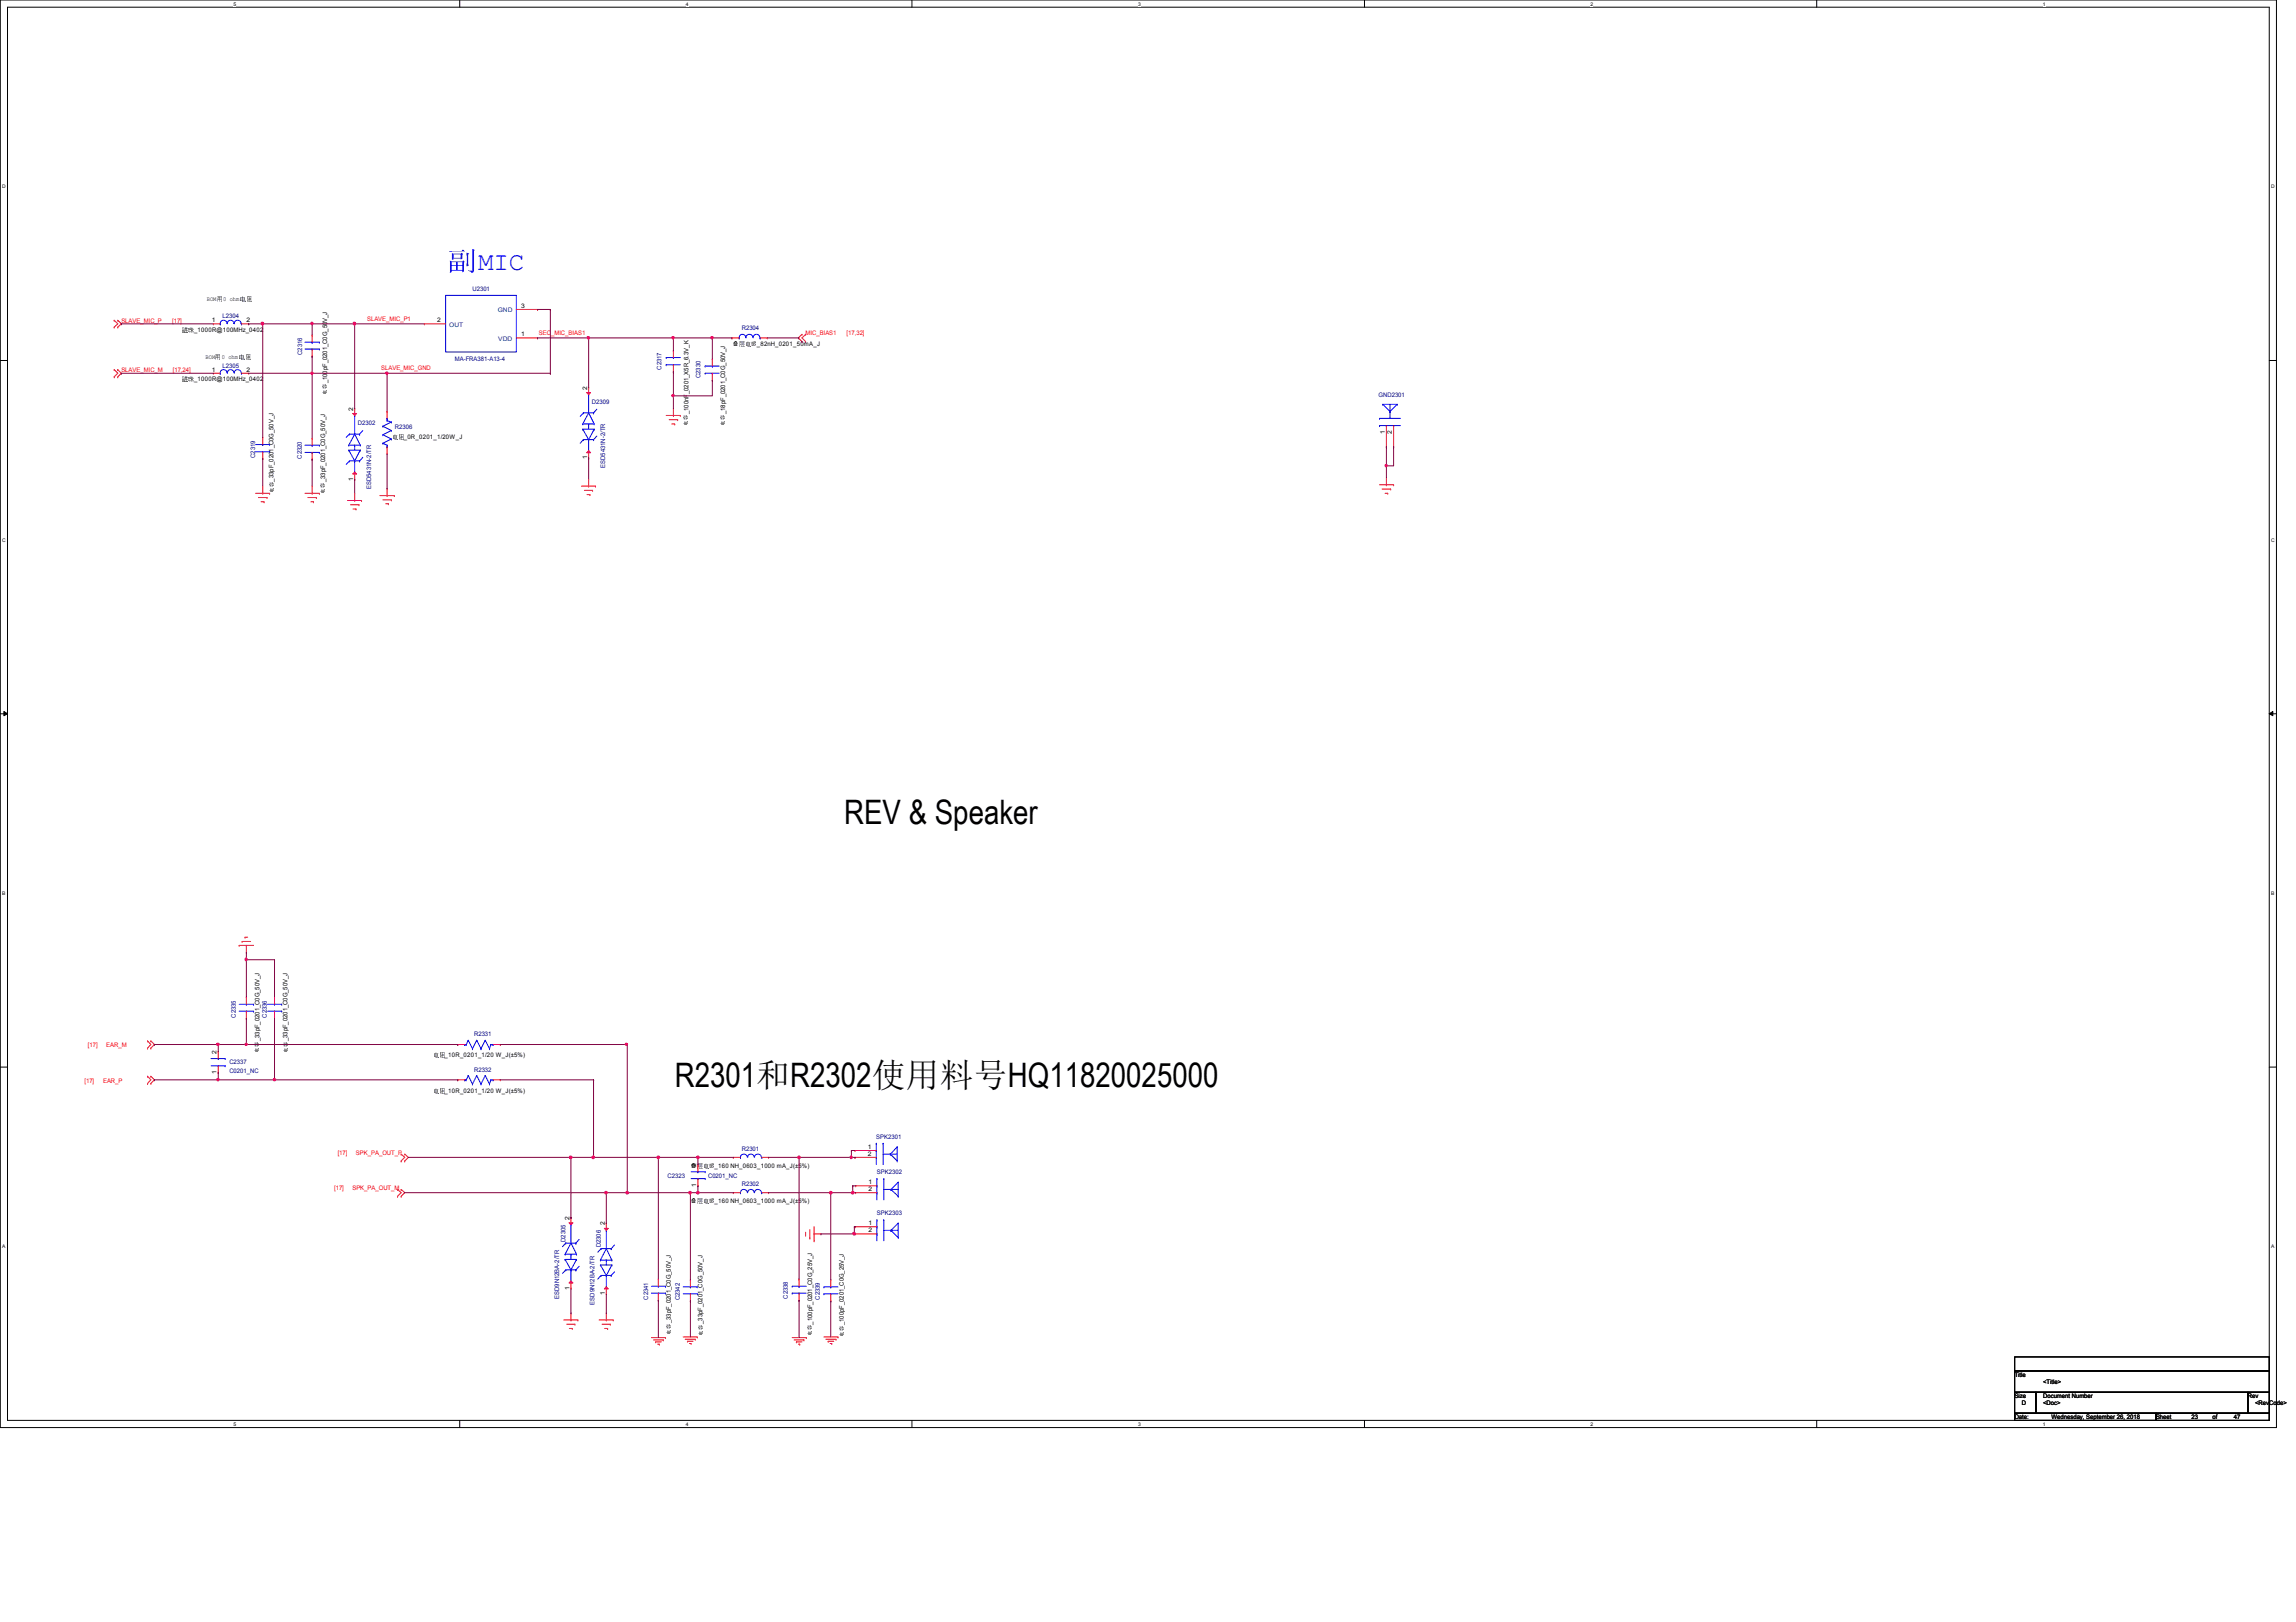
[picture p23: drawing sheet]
<svg xmlns="http://www.w3.org/2000/svg" width="297mm" height="210mm" viewBox="0 0 297 210" stroke-linecap="round" stroke-linejoin="round" font-family="sans-serif">
<defs><g id="words">
<g font-size="4.4">
<text x="109.2" y="106.7">REV &amp; Speaker</text>
<text x="87.3" y="140.7">R2301和R2302使使使使HQ11820025000</text>
</g>
<text font-size="3.4" fill="#00f" x="57.9" y="35">副MIC</text>
<g font-size=".8" fill="#f00">
<text x="15.7" y="41.7">SLAVE_MIC_P</text>
<text x="22.3" y="41.7">[17]</text>
<text x="47.5" y="41.5">SLAVE_MIC_P1</text>
<text x="49.3" y="47.9">SLAVE_MIC_GND</text>
<text x="69.7" y="43.3">SEC_MIC_BIAS1</text>
<text x="104.2" y="43.4">MIC_BIAS1</text>
<text x="109.5" y="43.4">[17,32]</text>
<text x="15.7" y="48.1">SLAVE_MIC_M</text>
<text x="22.3" y="48.1">[17,24]</text>
<text x="11.4" y="135.6">[17]</text>
<text x="13.8" y="135.6">EAR_M</text>
<text x="10.9" y="140.1">[17]</text>
<text x="13.3" y="140.1">EAR_P</text>
<text x="43.7" y="149.5">[17]</text>
<text x="46.1" y="149.5">SPK_PA_OUT_P</text>
<text x="43.2" y="154.1">[17]</text>
<text x="45.6" y="154.1">SPK_PA_OUT_M</text>
</g>
<g font-size=".8">
<text x="26.8" y="39">BOM用0 ohm电电</text>
<text x="27.4" y="41.7">1</text>
<text x="31.9" y="41.7">2</text>
<text x="56.6" y="41.7">2</text>
<text x="67.4" y="39.8">3</text>
<text x="23.6" y="42.9">磁磁_1000R@100MHz_0402</text>
<text x="26.6" y="46.4">BOM用0 ohm电电</text>
<text x="67.4" y="43.5">1</text>
<text x="94.9" y="44.7">叠叠电贴_82nH_0201_50mA_J</text>
<text x="23.6" y="49.3">磁磁_1000R@100MHz_0402</text>
<text x="27.4" y="48.1">1</text>
<text x="31.9" y="48.1">2</text>
<text x="42.3" y="49.6" transform="rotate(-90 42.3 49.6)">_100pF_0201_C0G_50V_J</text>
<text x="42.3" y="51.1">电</text>
<text x="42.3" y="50.4">电</text>
<text x="45.7" y="53.1" transform="rotate(-90 45.7 53.1)">2</text>
<text x="75.9" y="50.4" transform="rotate(-90 75.9 50.4)">2</text>
<text x="89.1" y="53.6" transform="rotate(-90 89.1 53.6)">_100nF_0201_X5R_6.3V_K</text>
<text x="93.8" y="53.6" transform="rotate(-90 93.8 53.6)">_18pF_0201_C0G_50V_J</text>
<text x="50.7" y="56.8">电电_0R_0201_1/20W_J</text>
<text x="75.9" y="59.4" transform="rotate(-90 75.9 59.4)">1</text>
<text x="89.1" y="55.1">电</text>
<text x="89.1" y="54.4">电</text>
<text x="93.8" y="55.1">电</text>
<text x="93.8" y="54.4">电</text>
<text x="179.2" y="56.2" transform="rotate(-90 179.2 56.2)">1</text>
<text x="180.1" y="56.2" transform="rotate(-90 180.1 56.2)">2</text>
<text x="35.4" y="62.3" transform="rotate(-90 35.4 62.3)">_33pF_0201_C0G_50V_J</text>
<text x="35.4" y="63.8">电</text>
<text x="35.4" y="63.1">电</text>
<text x="42.1" y="62.4" transform="rotate(-90 42.1 62.4)">_33pF_0201_C0G_50V_J</text>
<text x="42.1" y="63.9">电</text>
<text x="42.1" y="63.2">电</text>
<text x="45.7" y="62.2" transform="rotate(-90 45.7 62.2)">1</text>
<text x="28" y="136.4" transform="rotate(-90 28 136.4)">2</text>
<text x="33.6" y="134.7" transform="rotate(-90 33.6 134.7)">_33pF_0201_C0G_50V_J</text>
<text x="33.6" y="136.3">电</text>
<text x="33.6" y="135.5">电</text>
<text x="37.2" y="134.7" transform="rotate(-90 37.2 134.7)">_33pF_0201_C0G_50V_J</text>
<text x="37.2" y="136.3">电</text>
<text x="37.2" y="135.5">电</text>
<text x="56" y="136.8">电电_10R_0201_1/20 W_J(±5%)</text>
<text x="28" y="139" transform="rotate(-90 28 139)">1</text>
<text x="56" y="141.4">电电_10R_0201_1/20 W_J(±5%)</text>
<text x="112.3" y="148.7">1</text>
<text x="112.3" y="149.6">2</text>
<text x="89.4" y="151.1">叠叠电贴_160 NH_0603_1000 mA_J(±5%)</text>
<text x="89.4" y="155.7">叠叠电贴_160 NH_0603_1000 mA_J(±5%)</text>
<text x="90.1" y="153.6" transform="rotate(-90 90.1 153.6)">1</text>
<text x="90.1" y="151" transform="rotate(-90 90.1 151)">2</text>
<text x="112.3" y="153.2">1</text>
<text x="112.3" y="154.1">2</text>
<text x="73.7" y="157.9" transform="rotate(-90 73.7 157.9)">2</text>
<text x="78.2" y="158.6" transform="rotate(-90 78.2 158.6)">2</text>
<text x="112.3" y="158.5">1</text>
<text x="112.3" y="159.5">2</text>
<text x="73.7" y="166.9" transform="rotate(-90 73.7 166.9)">1</text>
<text x="78.2" y="167.6" transform="rotate(-90 78.2 167.6)">1</text>
<text x="86.8" y="171.2" transform="rotate(-90 86.8 171.2)">_33pF_0201_C0G_50V_J</text>
<text x="86.8" y="172.8">电</text>
<text x="86.8" y="172">电</text>
<text x="90.9" y="171.3" transform="rotate(-90 90.9 171.3)">_33pF_0201_C0G_50V_J</text>
<text x="90.9" y="172.8">电</text>
<text x="90.9" y="172.1">电</text>
<text x="105.1" y="171.4" transform="rotate(-90 105.1 171.4)">_100pF_0201_C0G_25V_J</text>
<text x="105.1" y="172.9">电</text>
<text x="105.1" y="172.2">电</text>
<text x="109.2" y="171.5" transform="rotate(-90 109.2 171.5)">_100pF_0201_C0G_25V_J</text>
<text x="109.2" y="173">电</text>
<text x="109.2" y="172.3">电</text>
<text x="260.6" y="178.2">Title</text>
<text x="264.3" y="179.1">&lt;Title&gt;</text>
<text x="260.6" y="180.9">Size</text>
<text x="260.6" y="183.6">Date:</text>
<text x="261.6" y="181.8">D</text>
<text x="264.3" y="180.9">Document Number</text>
<text x="264.3" y="181.8">&lt;Doc&gt;</text>
<text x="265.4" y="183.6">Wednesday, September 26, 2018</text>
<text x="278.9" y="183.6">Sheet</text>
<text x="283.5" y="183.6">23</text>
<text x="286.3" y="183.6">of</text>
<text x="289" y="183.6">47</text>
<text x="290.8" y="180.9">Rev</text>
<text x="291.8" y="181.8">&lt;RevCode&gt;</text>
</g>
<g font-size=".8" fill="#000080">
<text x="28.8" y="41.2">L2304</text>
<text x="61.1" y="37.7">U2301</text>
<text x="28.8" y="47.6">L2305</text>
<text x="39.1" y="45.9" transform="rotate(-90 39.1 45.9)">C2316</text>
<text x="58.8" y="46.8">MA-FRA381-A13-4</text>
<text x="85.6" y="47.8" transform="rotate(-90 85.6 47.8)">C2317</text>
<text x="96" y="42.8">R2304</text>
<text x="76.6" y="52.2">D2309</text>
<text x="90.6" y="48.9" transform="rotate(-90 90.6 48.9)">C2330</text>
<text x="178.3" y="51.4">GND2301</text>
<text x="33" y="59.3" transform="rotate(-90 33 59.3)">C2319</text>
<text x="39" y="59.4" transform="rotate(-90 39 59.4)">C2320</text>
<text x="46.3" y="55">D2302</text>
<text x="51.1" y="55.5">R2306</text>
<text x="48" y="63.3" transform="rotate(-90 48 63.3)">ESD5431N-2/TR</text>
<text x="78.3" y="60.5" transform="rotate(-90 78.3 60.5)">ESD5431N-2/TR</text>
<text x="30.5" y="131.7" transform="rotate(-90 30.5 131.7)">C2335</text>
<text x="34.5" y="131.7" transform="rotate(-90 34.5 131.7)">C2336</text>
<text x="29.7" y="137.8">C2337</text>
<text x="61.3" y="134.1">R2331</text>
<text x="29.7" y="138.9">C0201_NC</text>
<text x="61.3" y="138.7">R2332</text>
<text x="96" y="148.9">R2301</text>
<text x="113.4" y="147.4">SPK2301</text>
<text x="86.4" y="152.4">C2323</text>
<text x="91.6" y="152.4">C0201_NC</text>
<text x="96" y="153.5">R2302</text>
<text x="113.5" y="151.9">SPK2302</text>
<text x="73.1" y="160.7" transform="rotate(-90 73.1 160.7)">D2305</text>
<text x="77.7" y="161.4" transform="rotate(-90 77.7 161.4)">D2306</text>
<text x="113.5" y="157.2">SPK2303</text>
<text x="72.3" y="168.1" transform="rotate(-90 72.3 168.1)">ESD9N12BA-2/TR</text>
<text x="76.9" y="168.8" transform="rotate(-90 76.9 168.8)">ESD9N12BA-2/TR</text>
<text x="83.9" y="168.2" transform="rotate(-90 83.9 168.2)">C2341</text>
<text x="88" y="168.3" transform="rotate(-90 88 168.3)">C2342</text>
<text x="101.9" y="168.1" transform="rotate(-90 101.9 168.1)">C2338</text>
<text x="106.1" y="168.2" transform="rotate(-90 106.1 168.2)">C2339</text>
</g>
<g font-size=".8" fill="#004080">
<text x="64.4" y="40.4">GND</text>
<text x="58.1" y="42.3">OUT</text>
<text x="64.5" y="44.1">VDD</text>
</g>
<g font-size=".6">
<text x="30.2" y=".7">5</text>
<text x="88.7" y=".7">4</text>
<text x="147.2" y=".7">3</text>
<text x="205.8" y=".7">2</text>
<text x="264.3" y=".7">1</text>
<text x=".3" y="24.4">D</text>
<text x="293.8" y="24.4">D</text>
<text x=".3" y="70.1">C</text>
<text x="293.8" y="70.1">C</text>
<text x=".3" y="115.8">B</text>
<text x="293.8" y="115.8">B</text>
<text x=".3" y="161.5">A</text>
<text x="293.8" y="161.5">A</text>
<text x="30.2" y="184.5">5</text>
<text x="88.7" y="184.5">4</text>
<text x="147.2" y="184.5">3</text>
<text x="205.8" y="184.5">2</text>
<text x="264.3" y="184.5">1</text>
</g>
</g></defs>
<path d="M0 0h294.5v184.7h-294.5zM1 .9h292.6v182.9h-292.6z" fill="none" stroke="#000" stroke-width=".13"/>
<g fill="#fff">
<path d="M30.2 .1h.4v.7h-.4z"/>
<path d="M30.2 183.9h.4v.8h-.4z"/>
</g>
<path d="M59.5 0v.9M59.5 183.8v.9" fill="none" stroke="#000" stroke-width=".13"/>
<g fill="#fff">
<path d="M88.7 .1h.4v.7h-.4z"/>
<path d="M88.7 183.9h.4v.8h-.4z"/>
</g>
<path d="M118 0v.9M118 183.8v.9" fill="none" stroke="#000" stroke-width=".13"/>
<g fill="#fff">
<path d="M147.2 .1h.4v.7h-.4z"/>
<path d="M147.2 183.9h.4v.8h-.4z"/>
</g>
<path d="M176.5 0v.9M176.5 183.8v.9" fill="none" stroke="#000" stroke-width=".13"/>
<g fill="#fff">
<path d="M205.8 .1h.3v.7h-.3z"/>
<path d="M205.8 183.9h.3v.8h-.3z"/>
</g>
<path d="M235 0v.9M235 183.8v.9" fill="none" stroke="#000" stroke-width=".13"/>
<g fill="#fff">
<path d="M264.3 .1h.3v.7h-.3z"/>
<path d="M264.3 183.9h.3v.8h-.3z"/>
<path d="M.3 23.8h.5v.7h-.5z"/>
<path d="M293.8 23.8h.5v.7h-.5z"/>
<path d="M.3 69.5h.5v.7h-.5z"/>
<path d="M293.8 69.5h.5v.7h-.5z"/>
</g>
<path d="M0 46.7h1M293.6 46.7h.9" fill="none" stroke="#000" stroke-width=".13"/>
<g fill="#fff">
<path d="M.3 115.2h.4v.8h-.4z"/>
<path d="M293.8 115.2h.5v.8h-.5z"/>
</g>
<path d="M0 92.4h1M.5 92.1l.5 .3-.5 .2zM293.6 92.4l.4-.3v.5zM293.6 92.4h.9" fill="none" stroke="#000" stroke-width=".13"/>
<path d="M.5 92.1l.5 .3-.5 .2zM293.6 92.4l.4-.3v.5z" fill="#000"/>
<g fill="#fff">
<path d="M.3 161h.4v.7h-.4z"/>
<path d="M293.8 161h.4v.7h-.4z"/>
</g>
<path d="M0 138.1h1M293.6 138.1h.9M260.6 175.6h33v1.8h-33zM260.6 177.4h33v2.8h-33zM260.6 180.2h2.8v2.7h-2.8zM260.6 182.9h18.3v.9h-18.3zM263.4 180.2h27.4v2.7h-27.4zM278.9 182.9h14.7v.9h-14.7zM290.8 180.2h2.8v2.7h-2.8z" fill="none" stroke="#000" stroke-width=".13"/>
<g fill="none" stroke="#f00" stroke-width=".13">
<path d="M14.8 41.4h.1M14.8 42.3h.1M14.8 47.8h.1M14.8 48.8h.1M14.8 41.4l.4 .5-.4 .4M14.8 47.8l.4 .5-.4 .5M15.2 42.3h.1M15.2 41.4h.1M15.2 48.8h.1M15.2 47.8h.1M15.2 41.4l.5 .5-.5 .4M15.2 47.8l.5 .5-.5 .5"/>
<path d="M86.2 53.8h1.8M86.6 54.3h1.1M86.9 54.9h.4M87.1 53.8h.1M87.1 52.9v.9M87.3 54.9h.1M87.7 54.3h.1M88 53.8h.1M103.8 43.3h.1M103.8 44.2h.1M103.8 43.3l-.5 .4 .5 .5M104.2 44.2h.1"/>
<path d="M104.2 43.3h.1M104.2 43.3l-.4 .4 .4 .5M33.1 63.8h1.8M33.4 64.4h1.1M33.8 64.9h.4M34 63.8h.1M34 62.9v.9M34.2 64.9h.1M34.5 64.4h.1M34.9 63.8h.1M39.5 63.8h1.8M39.8 64.4h1.1"/>
<path d="M40.2 64.9h.4M40.4 63.8h.1M40.4 62.9v.9M40.6 64.9h.1M40.9 64.4h.1M41.3 63.8h.1M45 64.8h1.8M45.3 65.3h1.1M45.7 65.9h.4M45.9 64.8h.1M45.9 63.8v1M46.1 65.9h.1"/>
<path d="M46.4 65.3h.1M46.8 64.8h.1M49.1 64.1h1.9M49.5 64.7h1.1M49.9 65.2h.3M50.1 64.1h.1M50.1 63.2v.9M50.2 65.2h.1M50.6 64.7h.1M51 64.1h.1M75.2 62.9h1.8M75.6 63.5h1.1"/>
<path d="M75.9 64h.4M76.2 62.9h.1M76.2 62v.9M76.3 64h.1M76.7 63.5h.1M77 62.9h.1M178.5 62.7h1.8M178.8 63.3h1.1M179.2 63.8h.3M179.4 62.7h.1M179.4 61.8v.9M179.5 63.8h.1"/>
<path d="M179.9 63.3h.1M180.3 62.7h.1M19.1 139.3h.1M19.1 134.7h.1M19.1 135.6h.1M19.1 139.3l.4 .4-.4 .5M19.1 134.7l.4 .5-.4 .4M19.5 139.3h.1M19.5 135.6h.1M19.5 134.7h.1M19.5 139.3l.5 .4-.5 .5M19.5 134.7l.5 .5-.5 .4"/>
<path d="M30.9 122.3h.1M30.9 122.3h1.9M31.3 121.8h.1M31.3 121.8h1.1M31.7 121.3h.1M31.7 121.3h.3M31.9 122.3h.1M31.9 122.3v1M35.5 131.8h.1M35.5 129h.1M35.5 129v1M35.5 130.9v.9"/>
<path d="M19.1 140.2h.1M19.5 140.2h.1M51.4 153.9h.1M51.4 154.8h.1M51.4 153.9l.5 .4-.5 .5M51.9 149.4h.1M51.9 150.2h.1M51.9 154.8h.1M51.9 153.9h.1M51.9 149.4l.5 .4-.5 .4M51.9 153.9l.5 .4-.5 .5M52.4 150.2h.1"/>
<path d="M52.4 149.4h.1M52.4 149.4l.4 .4-.4 .4M104.2 159.9h.1M104.2 159.5v.4M104.8 159.1v1.1M105.3 159.7h.1M105.3 159.7h.9M105.3 158.7v1.9M110.7 153.5h.1M110.7 154.3h.1M110.7 153.5h2.7M110.7 154.3h2.7"/>
<path d="M72.9 170.8h1.9M73.3 171.4h1.1M73.7 171.9h.3M73.9 170.8h.1M73.9 169.9v.9M74 171.9h.1M74.4 171.4h.1M74.8 170.8h.1M77.5 170.8h1.8M77.9 171.4h1M78.2 171.9h.4M78.4 170.8h.1"/>
<path d="M78.4 169.9v.9M78.6 171.9h.1M78.9 171.4h.1M79.3 170.8h.1M84.3 173.1h1.8M84.5 173.4h1.3M84.8 173.7h.1M84.8 173.7h.8M85.1 173.9h.2M85.3 173.9h.1M85.8 173.4h.1M86.1 173.1h.1"/>
<path d="M88.4 173h1.8M88.6 173.3h1.4M88.9 173.6h.1M88.9 173.6h.8M89.2 173.9h.2M89.4 173.9h.1M90 173.3h.1M90.2 173h.1M102.5 173.1h1.8M102.7 173.4h1.3M103 173.7h.1M103 173.7h.8"/>
<path d="M103.3 173.9h.2M103.5 173.9h.1M104 173.4h.1M104.3 173.1h.1M104.8 160.2h.1M105.3 160.6h.1M106.6 173h1.8M106.8 173.3h1.4M107.1 173.6h.1M107.1 173.6h.8M107.4 173.9h.2M107.6 173.9h.1"/>
<path d="M108.2 173.3h.1M108.4 173h.1"/>
</g>
<g fill="none" stroke="#00f" stroke-width=".13">
<path d="M45.1 57.6h.1M45.1 58.3h.1M45.1 57.6h1.5M45.1 58.3l.8 1.3M45.1 58.3h1.5M45.2 56.2h.1M45.2 59.6h.1M45.2 56.2l-.4 .4M45.2 56.2h1.3M45.2 59.6l-.4 .5M45.2 59.6h1.3M45.9 53.8h.1"/>
<path d="M45.9 56.2h.1M45.9 57.6h.1M45.9 59.6h.1M45.9 53.8v2.4M45.9 57.6v.7M45.9 59.6v1.5M45.9 56.2l-.8 1.4M45.9 56.2l.7 1.4M46.5 56.2h.1M46.5 59.6h.1M46.6 57.6h.1M46.6 58.3h.1"/>
<path d="M46.6 58.3l-.7 1.3M46.9 55.7l-.4 .5M46.9 59.2l-.4 .4M45.9 61.1h.1M34.6 130.9h1.8M34.6 130h1.8M35.5 130.9h.1M35.5 130h.1M36.4 130.9h.1M36.4 130h.1M113.4 154.3h.1M113.4 153.5h.1"/>
<path d="M113.4 152.5h.1M113.4 152.5v2.8M114.3 152.5h.1M114.3 153.9h1.9M114.3 152.5v2.8M115.3 153.9h.1M115.3 153.9l.9 .9M116.2 154.8h.1M116.2 153h.1M116.2 153v1.8M116.2 153l-.9 .9"/>
</g>
<path d="M45.6 61.3l.3-.2 .2 .2z" fill="#f00"/>
<path d="M45.6 61.3l.3-.2 .2 .2zM45.9 62h.1M45.9 61.1v.9" fill="none" stroke="#f00" stroke-width=".13"/>
<path d="M45.6 53.5h.5l-.2 .3z" fill="#f00"/>
<g fill="none" stroke="#f00" stroke-width=".13">
<path d="M27.6 41.9h.1M27.6 48.3h.1M27.6 41.9h.9M27.6 48.3h.9M31.2 41.9h1M31.2 48.3h1M32.2 41.9h.1M32.2 48.3h.1M34 59.4h.1M34 56.6h.1M34 56.6v.9M34 58.5v.9"/>
<path d="M40.4 59.4h.1M40.4 56.7h.1M40.4 56.7v.9M40.4 58.5v.9M45.6 53.5h.5l-.2 .3zM45.9 52.9h.1M45.9 52.9v.9M50.1 58.7h.1M50.1 53.3h.1M50.1 53.3v.8M50.1 57.8v.9M92.2 46.5h.1"/>
<path d="M92.2 49.2h.1M92.2 46.5v.9M92.2 48.3v.9M94.7 43.7h.1M94.7 43.7h.9M98.3 43.7h1M99.3 43.7h.1M179.4 57.8h.1M179.4 55.1v2.7M180.3 57.8h.1M180.3 55.1v2.7M28.2 138.8h.1"/>
<path d="M28.2 136.1h.1M28.2 136.1v.9M28.2 137.9v.9M110.6 148.9h.1M110.6 149.8h.1M110.6 148.9h2.8M110.6 149.8h2.8M110.7 158.7h.1M110.7 159.7h.1M110.7 158.7h2.7M110.7 159.7h2.7M85.2 168.3h.1"/>
<path d="M85.2 165.5h.1M85.2 165.5v1M85.2 167.3v1M89.3 168.4h.1M89.3 165.6h.1M89.3 165.6v.9M89.3 167.4v1M107.5 165.6h.1M107.5 168.4h.1M107.5 165.6v.9M107.5 167.4v1"/>
</g>
<g fill="none" stroke="#00f" stroke-width=".13">
<path d="M28.5 41.9h.1M28.5 48.3h.1M29.3 41.9a.42 .42 0 0 0-.4-.5 .42 .42 0 0 0-.4 .5M29.4 48.3a.45 .45 0 0 0-.5-.5 .45 .45 0 0 0-.4 .5M30.2 41.9a.4 .4 0 0 0-.4-.5 .4 .4 0 0 0-.4 .5M30.3 48.3a.42 .42 0 0 0-.5-.5 .42 .42 0 0 0-.4 .5M31.2 41.9a.42 .42 0 0 0-.5-.5 .42 .42 0 0 0-.4 .5M31.2 48.3a.45 .45 0 0 0-.5-.5 .45 .45 0 0 0-.4 .5M31.2 41.9h.1M31.2 48.3h.1M33.1 58.5h1.8M33.1 57.5h1.8"/>
<path d="M34 58.5h.1M34 57.5h.1M34.9 58.5h.1M34.9 57.5h.1M39.5 58.5h1.8M39.5 57.6h1.8M40.4 58.5h.1M40.4 57.6h.1M41.3 58.5h.1M41.3 57.6h.1M49.5 55.2h.1M49.5 56.3h.1"/>
<path d="M49.5 57.4h.1M49.5 55.2l1.1 .5M49.5 56.3l1.1 .5M49.5 57.4l.6 .2M50.1 54.1h.1M50.1 57.8h.1M50.1 54.4h.1M50.1 57.6h.1M50.1 54.1v.3M50.1 57.6v.2M50.1 54.4l.5 .2M50.6 54.6h.1"/>
<path d="M50.6 55.7h.1M50.6 56.8h.1M50.6 54.6l-1.1 .6M50.6 55.7l-1.1 .6M50.6 56.8l-1.1 .6M91.2 47.4h.1M91.2 48.3h.1M91.2 47.4h1.8M91.2 48.3h1.8M92.2 47.4h.1M92.2 48.3h.1M95.6 43.7h.1"/>
<path d="M96.5 43.7a.42 .42 0 0 0-.5-.4 .42 .42 0 0 0-.4 .4M97.4 43.7a.45 .45 0 0 0-.5-.5 .45 .45 0 0 0-.4 .5M98.3 43.7a.42 .42 0 0 0-.5-.4 .42 .42 0 0 0-.4 .4M98.3 43.7h.1M178.5 54.1h.1M178.5 55.1h.1M178.5 54.1h2.7M178.5 55.1h2.7M178.9 52.3h.1M178.9 52.3h1.9M178.9 52.3l.9 1M179.4 55.1h.1"/>
<path d="M179.8 53.3h.1M179.8 52.3v1.8M180.3 55.1h.1M180.8 52.3h.1M180.8 52.3l-1 1M27.3 137.9h1.8M27.3 137h1.8M28.2 137.9h.1M28.2 137h.1M29.1 137.9h.1M29.1 137h.1M73.9 158.5h.1"/>
<path d="M73.9 158.5v2.4M113.4 149.8h.1M113.4 148.9h.1M113.4 148h.1M113.4 148v2.7M113.4 159.7h.1M113.4 158.7h.1M113.4 157.9h.1M113.4 157.9v2.7M114.3 148h.1M114.3 149.4h1.8M114.3 148v2.7"/>
<path d="M114.3 157.9h.1M114.3 159.2h1.9M114.3 157.9v2.7M115.2 149.4h.1M115.2 149.4l.9 .8M115.3 159.2h.1M115.3 159.2l.9 .9M116.1 150.2h.1M116.1 148.4h.1M116.1 148.4v1.8M116.1 148.4l-.9 1M116.2 158.3h.1"/>
<path d="M116.2 158.3v1.8M116.2 158.3l-.9 .9M73.1 162.3h.1M73.1 163h.1M73.1 162.3h1.5M73.1 163l.8 1.3M73.1 163h1.5M73.2 160.9h.1M73.2 164.3h.1M73.2 160.9l-.4 .4M73.2 160.9h1.3M73.2 164.3l-.4 .5"/>
<path d="M73.2 164.3h1.3M73.9 165.8h.1M73.9 160.9h.1M73.9 162.3h.1M73.9 164.3h.1M73.9 162.3v.7M73.9 164.3v1.5M73.9 160.9l-.8 1.4M73.9 160.9l.7 1.4M74.5 160.9h.1M74.5 164.3h.1M74.6 162.3h.1"/>
<path d="M74.6 163h.1M74.6 163l-.7 1.3M74.9 160.4l-.4 .5M74.9 163.9l-.4 .4M84.3 167.3h1.8M84.3 166.5h1.8M85.2 167.3h.1M85.2 166.5h.1M86.1 167.3h.1M86.1 166.5h.1M88.4 166.5h1.8M88.4 167.4h1.8"/>
<path d="M89.3 167.4h.1M89.3 166.5h.1M90.2 167.4h.1M90.2 166.5h.1M106.6 166.5h.1M106.6 167.4h.1M106.6 166.5h1.8M106.6 167.4h1.8M107.5 166.5h.1M107.5 167.4h.1M116.2 160.1h.1"/>
</g>
<path d="M73.6 166l.3-.2 .2 .2z" fill="#f00"/>
<path d="M73.6 166l.3-.2 .2 .2zM73.9 166.7h.1M73.9 165.8v.9" fill="none" stroke="#f00" stroke-width=".13"/>
<path d="M73.6 158.2h.5l-.2 .3z" fill="#f00"/>
<path d="M59.2 135.2h.1M59.2 135.2h1M63.8 135.2h.9M64.7 135.2h.1M73.6 158.2h.5l-.2 .3zM73.9 157.6h.1M73.9 157.6v.9M94.9 149.8h.1M94.9 149.8h.9M98.5 149.8h.9M99.4 149.8h.1" fill="none" stroke="#f00" stroke-width=".13"/>
<g fill="none" stroke="#00f" stroke-width=".13">
<path d="M60.2 135.2h.1M60.3 135.2h.1M60.6 134.6h.1M60.6 134.6l.5 1.1M60.6 134.6l-.3 .6M61.1 135.7h.1M61.7 134.6h.1M61.7 134.6l.5 1.1M61.7 134.6l-.6 1.1M62.2 135.7h.1M62.8 134.6h.1M62.8 134.6l.5 1.1"/>
<path d="M62.8 134.6l-.6 1.1M63.3 135.7h.1M63.5 135.2h.1M63.5 135.2h.3M63.5 135.2l-.2 .5M63.8 135.2h.1M78.4 159.2h.1M78.4 159.2v2.4M95.8 149.8h.1M95.8 149.8a.45 .45 0 0 1 .4-.4 .45 .45 0 0 1 .5 .4M96.7 149.8a.42 .42 0 0 1 .5-.4 .42 .42 0 0 1 .4 .4M97.6 149.8a.45 .45 0 0 1 .5-.4 .45 .45 0 0 1 .4 .4"/>
<path d="M98.5 149.8h.1M77.7 163.1h.1M77.7 163.7h.1M77.7 163.1h1.5M77.7 163.7l.7 1.4M77.7 163.7h1.5M77.8 161.6h.1M77.8 165.1h.1M77.8 161.6l-.5 .5M77.8 161.6h1.3M77.8 165.1l-.5 .4M77.8 165.1h1.3"/>
<path d="M78.4 166.5h.1M78.4 161.6h.1M78.4 163.1h.1M78.4 165.1h.1M78.4 163.1v.6M78.4 165.1v1.4M78.4 161.6l-.7 1.5M78.4 161.6l.8 1.5M79.1 161.6h.1M79.1 165.1h.1M79.2 163.1h.1M79.2 163.7h.1"/>
<path d="M79.2 163.7l-.8 1.4M79.5 161.1l-.4 .5M79.5 164.6l-.4 .5"/>
</g>
<path d="M78.2 166.8l.2-.3 .3 .3z" fill="#f00"/>
<path d="M78.2 166.8l.2-.3 .3 .3zM78.4 167.4h.1M78.4 166.5v.9" fill="none" stroke="#f00" stroke-width=".13"/>
<path d="M78.2 159h.5l-.3 .2z" fill="#f00"/>
<g fill="none" stroke="#f00" stroke-width=".13">
<path d="M40.4 46.1h.1M40.4 43.3h.1M40.4 43.3v1M40.4 45.2v.9M54.9 41.9h.1M54.9 41.9h2.8M66.8 43.7h2.8M66.8 40h2.8M69.6 43.7h.1M69.6 40h.1M87.1 45.4h.1M87.1 48.1h.1"/>
<path d="M87.1 45.4v.9M87.1 47.2v.9M59.2 139.7h.1M59.2 139.7h1M63.8 139.7h.9M64.7 139.7h.1M78.2 159h.5l-.3 .2zM78.4 158.3h.1M78.4 158.3v.9M90.3 153.5h.1M90.3 150.7h.1M90.3 150.7v.9"/>
<path d="M90.3 152.5v1M94.9 154.3h.1M94.9 154.3h.9M98.5 154.3h.9M99.4 154.3h.1M103.4 165.5h.1M103.4 168.3h.1M103.4 165.5v1M103.4 167.3v1"/>
</g>
<g fill="none" stroke="#00f" stroke-width=".13">
<path d="M57.7 38.2h9.1v7.4h-9.1zM39.5 45.2h1.8M39.5 44.3h1.8M40.4 45.2h.1M40.4 44.3h.1M41.3 45.2h.1M41.3 44.3h.1M75.4 54.9h.1M75.4 55.5h.1M75.4 54.9h1.5M75.4 55.5l.8 1.4M75.4 55.5h1.5"/>
<path d="M75.5 53.4h.1M75.5 56.9h.1M75.5 53.4l-.4 .5M75.5 53.4h1.3M75.5 56.9l-.4 .5M75.5 56.9h1.3M76.2 51.1h.1M76.2 58.3h.1M76.2 53.4h.1M76.2 54.9h.1M76.2 56.9h.1M76.2 51.1v2.3"/>
<path d="M76.2 54.9v.6M76.2 56.9v1.4M76.2 53.4l-.8 1.5M76.2 53.4l.7 1.5M76.8 53.4h.1M76.8 56.9h.1M76.9 54.9h.1M76.9 55.5h.1M76.9 55.5l-.7 1.4M77.2 53l-.4 .4M77.2 56.4l-.4 .5M86.2 46.3h.1"/>
<path d="M86.2 47.2h.1M86.2 46.3h1.8M86.2 47.2h1.8M87.1 46.3h.1M87.1 47.2h.1M60.2 139.7h.1M60.3 139.7h.1M60.6 139.2h.1M60.6 139.2l.5 1.1M60.6 139.2l-.3 .5M61.7 139.2h.1M61.7 139.2l.5 1.1"/>
<path d="M61.7 139.2l-.6 1.1M62.8 139.2h.1M62.8 139.2l.5 1.1M62.8 139.2l-.6 1.1M63.5 139.7h.1M63.5 139.7h.3M63.5 139.7l-.2 .6M63.8 139.7h.1M61.1 140.3h.1M62.2 140.3h.1M63.3 140.3h.1M89.4 152.5h1.8"/>
<path d="M89.4 151.6h1.8M90.3 152.5h.1M90.3 151.6h.1M91.2 152.5h.1M91.2 151.6h.1M95.8 154.3h.1M95.8 154.3a.45 .45 0 0 1 .4-.4 .45 .45 0 0 1 .5 .4M96.7 154.3a.42 .42 0 0 1 .5-.4 .42 .42 0 0 1 .4 .4M97.6 154.3a.45 .45 0 0 1 .5-.4 .45 .45 0 0 1 .4 .4M98.5 154.3h.1M102.5 166.5h.1M102.5 167.3h.1"/>
<path d="M102.5 166.5h1.8M102.5 167.3h1.8M103.4 166.5h.1M103.4 167.3h.1"/>
</g>
<path d="M75.9 58.6l.3-.3 .2 .3z" fill="#f00"/>
<path d="M75.9 58.6l.3-.3 .2 .3zM76.2 59.3h.1M76.2 58.3v1" fill="none" stroke="#f00" stroke-width=".13"/>
<path d="M75.9 50.8h.5l-.2 .3z" fill="#f00"/>
<path d="M75.9 50.8h.5l-.2 .3zM76.2 50.1h.1M76.2 50.1v1M31.9 131.8h.1M31.9 129h.1M31.9 129v1M31.9 130.9v.9" fill="none" stroke="#f00" stroke-width=".13"/>
<path d="M30.9 130.9h1.9M30.9 130h1.9M31.9 130.9h.1M31.9 130h.1M32.8 130.9h.1M32.8 130h.1" fill="none" stroke="#00f" stroke-width=".13"/>
<path d="M32.2 41.9h.1M32.2 41.9h1.8M32.2 48.3h17.9M34 59.4h.1M34 41.9h.1M34 41.9v14.7M34 59.4v3.5M40.4 59.4h.1M40.4 48.3h.1M40.4 48.3v8.4M40.4 59.4v3.5" fill="none" stroke="#800040" stroke-width=".13"/>
<path d="M33.8 41.7h.3v.3h-.3z" fill-rule="evenodd" fill="#f0f"/>
<path d="M33.8 41.7h.3v.3h-.3z" fill="none" stroke="#f0f" stroke-width=".13"/>
<path d="M34 41.9h6.4M40.4 41.9h.1" fill="none" stroke="#800040" stroke-width=".13"/>
<path d="M40.2 41.7h.3v.3h-.3z" fill-rule="evenodd" fill="#f0f"/>
<path d="M40.2 41.7h.3v.3h-.3z" fill="none" stroke="#f0f" stroke-width=".13"/>
<path d="M40.4 46.1h.1M40.4 46.1v2.2" fill="none" stroke="#800040" stroke-width=".13"/>
<path d="M40.2 48.2h.3v.2h-.3z" fill-rule="evenodd" fill="#f0f"/>
<path d="M40.2 48.2h.3v.2h-.3z" fill="none" stroke="#f0f" stroke-width=".13"/>
<path d="M15.7 41.9h.1M15.7 48.3h.1M15.7 41.9h11.9M15.7 48.3h11.9M40.4 41.9h.1M40.4 41.9v1.4M40.4 41.9h5.5M45.9 41.9h.1M45.9 41.9v11" fill="none" stroke="#800040" stroke-width=".13"/>
<path d="M45.7 41.7h.3v.3h-.3z" fill-rule="evenodd" fill="#f0f"/>
<path d="M45.7 41.7h.3v.3h-.3z" fill="none" stroke="#f0f" stroke-width=".13"/>
<path d="M45.9 41.9h.1M45.9 41.9h9M92.2 43.7h2.5M94.7 43.7h.1" fill="none" stroke="#800040" stroke-width=".13"/>
<path d="M92 43.6h.2v.2h-.2z" fill-rule="evenodd" fill="#f0f"/>
<path d="M92 43.6h.2v.2h-.2z" fill="none" stroke="#f0f" stroke-width=".13"/>
<path d="M50.1 48.3h.1M50.1 48.3v5M76.2 43.7h.1M76.2 43.7v6.4M87.1 43.7h.1M87.1 48.1h.1M87.1 43.7v1.7M87.1 48.1v3.1M87.1 43.7h5.1" fill="none" stroke="#800040" stroke-width=".13"/>
<path d="M76 43.6h.2v.2h-.2z" fill-rule="evenodd" fill="#f0f"/>
<path d="M76 43.6h.2v.2h-.2z" fill="none" stroke="#f0f" stroke-width=".13"/>
<path d="M76.2 43.7h.1M76.2 43.7h10.9" fill="none" stroke="#800040" stroke-width=".13"/>
<path d="M86.9 43.6h.3v.2h-.3z" fill-rule="evenodd" fill="#f0f"/>
<path d="M86.9 43.6h.3v.2h-.3z" fill="none" stroke="#f0f" stroke-width=".13"/>
<g fill="none" stroke="#800040" stroke-width=".13">
<path d="M69.6 43.7h.1M69.6 43.7h6.6M76.2 59.3h.1M76.2 59.3v2.7M87.1 51.2h.1M92.2 43.7h.1M92.2 49.2h.1M92.2 43.7v2.8M92.2 49.2v2h-5.1M45.9 62h.1M45.9 62v1.8M85.2 149.8h.1"/>
<path d="M85.2 149.8v15.7M85.2 168.3h.1M85.2 168.3v4.8M89.3 168.4h.1M89.3 168.4v4.6"/>
</g>
<path d="M85 149.6h.3v.3h-.3z" fill-rule="evenodd" fill="#f0f"/>
<path d="M85 149.6h.3v.3h-.3z" fill="none" stroke="#f0f" stroke-width=".13"/>
<path d="M89.3 154.3h.1M89.3 154.3v11.3" fill="none" stroke="#800040" stroke-width=".13"/>
<path d="M89.1 154.2h.3v.3h-.3z" fill-rule="evenodd" fill="#f0f"/>
<path d="M89.1 154.2h.3v.3h-.3z" fill="none" stroke="#f0f" stroke-width=".13"/>
<path d="M52.4 154.3h26M52.8 149.8h21.1M73.9 149.8h.1M76.8 149.8h13.5M78.4 154.3h.1M85.2 149.8h.1M89.3 154.3h.1M89.3 154.3h1" fill="none" stroke="#800040" stroke-width=".13"/>
<path d="M78.3 154.2h.2v.3h-.2z" fill-rule="evenodd" fill="#f0f"/>
<path d="M78.3 154.2h.2v.3h-.2z" fill="none" stroke="#f0f" stroke-width=".13"/>
<path d="M73.9 157.6h.1M73.9 149.8h.1M73.9 149.8v7.8M73.9 149.8h2.9M78.4 158.3h.1M78.4 154.3v4M81.1 154.3h8.2M89.3 154.3h.1" fill="none" stroke="#800040" stroke-width=".13"/>
<path d="M76.6 149.6h.3v.3h-.3z" fill-rule="evenodd" fill="#f0f"/>
<path d="M76.6 149.6h.3v.3h-.3z" fill="none" stroke="#f0f" stroke-width=".13"/>
<path d="M73.7 149.6h.2v.3h-.2z" fill-rule="evenodd" fill="#f0f"/>
<path d="M73.7 149.6h.2v.3h-.2z" fill="none" stroke="#f0f" stroke-width=".13"/>
<path d="M50.1 58.7v4.5M50.1 48.3h21.1M71.2 48.3h.1M50.1 63.2h.1M78.4 154.3h.1M78.4 154.3h2.7" fill="none" stroke="#800040" stroke-width=".13"/>
<path d="M49.9 48.2h.3v.2h-.3z" fill-rule="evenodd" fill="#f0f"/>
<path d="M49.9 48.2h.3v.2h-.3z" fill="none" stroke="#f0f" stroke-width=".13"/>
<path d="M64.7 139.7h12.1M64.7 135.2h16.4M76.8 139.7h.1M76.8 139.7v10.1M81.1 135.2h.1" fill="none" stroke="#800040" stroke-width=".13"/>
<path d="M80.9 135h.2v.2h-.2z" fill-rule="evenodd" fill="#f0f"/>
<path d="M80.9 135h.2v.2h-.2z" fill="none" stroke="#f0f" stroke-width=".13"/>
<path d="M20 135.2h.1M20 139.7h.1M20 135.2h8.2M20 139.7h8.2M31.9 131.8h.1M31.9 131.8v3.4h27.3M59.2 135.2h.1" fill="none" stroke="#800040" stroke-width=".13"/>
<path d="M31.7 135h.2v.2h-.2z" fill-rule="evenodd" fill="#f0f"/>
<path d="M31.7 135h.2v.2h-.2z" fill="none" stroke="#f0f" stroke-width=".13"/>
<path d="M35.5 131.8h.1M35.5 131.8v7.9" fill="none" stroke="#800040" stroke-width=".13"/>
<path d="M35.4 139.6h.2v.2h-.2z" fill-rule="evenodd" fill="#f0f"/>
<path d="M35.4 139.6h.2v.2h-.2z" fill="none" stroke="#f0f" stroke-width=".13"/>
<path d="M31.9 123.3h.1M31.9 124.2h.1M31.9 123.3v5.7M31.9 124.2h3.6M35.5 124.2h.1M35.5 139.7h23.7M35.5 124.2v4.8M59.2 139.7h.1" fill="none" stroke="#800040" stroke-width=".13"/>
<path d="M31.7 124h.2v.3h-.2z" fill-rule="evenodd" fill="#f0f"/>
<path d="M31.7 124h.2v.3h-.2z" fill="none" stroke="#f0f" stroke-width=".13"/>
<path d="M28.2 135.2h.1M28.2 135.2v.9M28.2 135.2h3.7" fill="none" stroke="#800040" stroke-width=".13"/>
<path d="M28.1 135h.2v.2h-.2z" fill-rule="evenodd" fill="#f0f"/>
<path d="M28.1 135h.2v.2h-.2z" fill="none" stroke="#f0f" stroke-width=".13"/>
<path d="M28.2 138.8h.1M28.2 138.8v.9" fill="none" stroke="#800040" stroke-width=".13"/>
<path d="M28.1 139.6h.2v.2h-.2z" fill-rule="evenodd" fill="#f0f"/>
<path d="M28.1 139.6h.2v.2h-.2z" fill="none" stroke="#f0f" stroke-width=".13"/>
<path d="M28.2 139.7h.1M28.2 139.7h7.3M90.3 149.8h.1M90.3 149.8h4.6" fill="none" stroke="#800040" stroke-width=".13"/>
<path d="M90.2 149.6h.2v.3h-.2z" fill-rule="evenodd" fill="#f0f"/>
<path d="M90.2 149.6h.2v.3h-.2z" fill="none" stroke="#f0f" stroke-width=".13"/>
<path d="M87.1 51.2h.1M87.1 51.2v1.7" fill="none" stroke="#800040" stroke-width=".13"/>
<path d="M86.9 51.1h.3v.2h-.3z" fill-rule="evenodd" fill="#f0f"/>
<path d="M86.9 51.1h.3v.2h-.3z" fill="none" stroke="#f0f" stroke-width=".13"/>
<path d="M90.3 154.3h.1M90.3 154.3h4.6" fill="none" stroke="#800040" stroke-width=".13"/>
<path d="M90.2 154.2h.2v.3h-.2z" fill-rule="evenodd" fill="#f0f"/>
<path d="M90.2 154.2h.2v.3h-.2z" fill="none" stroke="#f0f" stroke-width=".13"/>
<path d="M106.2 159.7h.1M106.2 159.7h4.3" fill="none" stroke="#800040" stroke-width=".13"/>
<path d="M110.4 159.5h.2v.3h-.2z" fill-rule="evenodd" fill="#f0f"/>
<path d="M110.4 159.5h.2v.3h-.2z" fill="none" stroke="#f0f" stroke-width=".13"/>
<path d="M81.1 135.2h.1M81.1 135.2v19.1" fill="none" stroke="#800040" stroke-width=".13"/>
<path d="M81 154.2h.3v.3h-.3z" fill-rule="evenodd" fill="#f0f"/>
<path d="M81 154.2h.3v.3h-.3z" fill="none" stroke="#f0f" stroke-width=".13"/>
<g fill="none" stroke="#800040" stroke-width=".13">
<path d="M81.1 135.2h.1M81.1 135.2v.1M73.9 157.6h.1M90.3 149.8h.1M90.3 153.5h.1M90.3 149.8v.9M90.3 153.5v.8M99.4 149.8h4M99.4 154.3h8.1M103.4 149.8h.1M107.5 154.3h.1M110.1 148.9h.1"/>
<path d="M110.1 149.8h.1M110.1 148.9h.5M110.1 148.9v.9M73.9 169.9h.1M73.9 166.7v3.2M78.4 169.9h.1M78.4 167.4v2.5"/>
</g>
<path d="M110 149.6h.2v.3h-.2z" fill-rule="evenodd" fill="#f0f"/>
<path d="M110 149.6h.2v.3h-.2z" fill="none" stroke="#f0f" stroke-width=".13"/>
<path d="M110.1 149.8h.5M110.3 153.5h.1M110.3 154.3h.1M110.3 153.5h.4M110.3 153.5v.8M110.3 154.3h.4M110.6 149.8h.1" fill="none" stroke="#800040" stroke-width=".13"/>
<path d="M110.2 154.2h.2v.3h-.2z" fill-rule="evenodd" fill="#f0f"/>
<path d="M110.2 154.2h.2v.3h-.2z" fill="none" stroke="#f0f" stroke-width=".13"/>
<g fill="none" stroke="#800040" stroke-width=".13">
<path d="M69.6 40h1.6M71.2 40h.1M71.2 48.3h.1M71.2 40v8.3M99.3 43.7h4M103.3 43.7h.1M179.4 57.8h.1M179.4 57.8v2.5M110.5 158.7h.1M110.5 159.7h.1M110.5 158.7h.2M110.5 158.7v1"/>
<path d="M110.5 159.7h.2"/>
</g>
<path d="M179.2 60.1h.2v.3h-.2z" fill-rule="evenodd" fill="#f0f"/>
<path d="M179.2 60.1h.2v.3h-.2z" fill="none" stroke="#f0f" stroke-width=".13"/>
<path d="M180.3 57.8h.1M180.3 57.8v2.5h-.9M179.4 60.3h.1M179.4 60.3v1.5M103.4 149.8h.1M103.4 149.8v15.7M103.4 168.3h.1M103.4 168.3v4.8M107.5 168.4h.1M107.5 168.4v4.6" fill="none" stroke="#800040" stroke-width=".13"/>
<path d="M103.2 149.6h.3v.3h-.3z" fill-rule="evenodd" fill="#f0f"/>
<path d="M103.2 149.6h.3v.3h-.3z" fill="none" stroke="#f0f" stroke-width=".13"/>
<path d="M107.5 154.3h.1M107.5 154.3v11.3" fill="none" stroke="#800040" stroke-width=".13"/>
<path d="M107.3 154.2h.3v.3h-.3z" fill-rule="evenodd" fill="#f0f"/>
<path d="M107.3 154.2h.3v.3h-.3z" fill="none" stroke="#f0f" stroke-width=".13"/>
<path d="M103.4 149.8h6.7M107.5 154.3h2.8M110.1 149.8h.1M110.3 154.3h.1" fill="none" stroke="#800040" stroke-width=".13"/>
<path d="M33.8 41.7h.3v.3h-.3z" fill-rule="evenodd" fill="#f0f"/>
<path d="M33.8 41.7h.3v.3h-.3z" fill="none" stroke="#f0f" stroke-width=".13"/>
<path d="M40.2 41.7h.3v.3h-.3z" fill-rule="evenodd" fill="#f0f"/>
<path d="M40.2 41.7h.3v.3h-.3z" fill="none" stroke="#f0f" stroke-width=".13"/>
<path d="M40.2 48.2h.3v.2h-.3z" fill-rule="evenodd" fill="#f0f"/>
<path d="M40.2 48.2h.3v.2h-.3z" fill="none" stroke="#f0f" stroke-width=".13"/>
<path d="M45.7 41.7h.3v.3h-.3z" fill-rule="evenodd" fill="#f0f"/>
<path d="M45.7 41.7h.3v.3h-.3z" fill="none" stroke="#f0f" stroke-width=".13"/>
<path d="M92 43.6h.2v.2h-.2z" fill-rule="evenodd" fill="#f0f"/>
<path d="M92 43.6h.2v.2h-.2z" fill="none" stroke="#f0f" stroke-width=".13"/>
<path d="M76 43.6h.2v.2h-.2z" fill-rule="evenodd" fill="#f0f"/>
<path d="M76 43.6h.2v.2h-.2z" fill="none" stroke="#f0f" stroke-width=".13"/>
<path d="M86.9 43.6h.3v.2h-.3z" fill-rule="evenodd" fill="#f0f"/>
<path d="M86.9 43.6h.3v.2h-.3z" fill="none" stroke="#f0f" stroke-width=".13"/>
<path d="M85 149.6h.3v.3h-.3z" fill-rule="evenodd" fill="#f0f"/>
<path d="M85 149.6h.3v.3h-.3z" fill="none" stroke="#f0f" stroke-width=".13"/>
<path d="M89.1 154.2h.3v.3h-.3z" fill-rule="evenodd" fill="#f0f"/>
<path d="M89.1 154.2h.3v.3h-.3z" fill="none" stroke="#f0f" stroke-width=".13"/>
<path d="M78.3 154.2h.2v.3h-.2z" fill-rule="evenodd" fill="#f0f"/>
<path d="M78.3 154.2h.2v.3h-.2z" fill="none" stroke="#f0f" stroke-width=".13"/>
<path d="M76.6 149.6h.3v.3h-.3z" fill-rule="evenodd" fill="#f0f"/>
<path d="M76.6 149.6h.3v.3h-.3z" fill="none" stroke="#f0f" stroke-width=".13"/>
<path d="M73.7 149.6h.2v.3h-.2z" fill-rule="evenodd" fill="#f0f"/>
<path d="M73.7 149.6h.2v.3h-.2z" fill="none" stroke="#f0f" stroke-width=".13"/>
<path d="M49.9 48.2h.3v.2h-.3z" fill-rule="evenodd" fill="#f0f"/>
<path d="M49.9 48.2h.3v.2h-.3z" fill="none" stroke="#f0f" stroke-width=".13"/>
<path d="M80.9 135h.2v.2h-.2z" fill-rule="evenodd" fill="#f0f"/>
<path d="M80.9 135h.2v.2h-.2z" fill="none" stroke="#f0f" stroke-width=".13"/>
<path d="M31.7 135h.2v.2h-.2z" fill-rule="evenodd" fill="#f0f"/>
<path d="M31.7 135h.2v.2h-.2z" fill="none" stroke="#f0f" stroke-width=".13"/>
<path d="M35.4 139.6h.2v.2h-.2z" fill-rule="evenodd" fill="#f0f"/>
<path d="M35.4 139.6h.2v.2h-.2z" fill="none" stroke="#f0f" stroke-width=".13"/>
<path d="M31.7 124h.2v.3h-.2z" fill-rule="evenodd" fill="#f0f"/>
<path d="M31.7 124h.2v.3h-.2z" fill="none" stroke="#f0f" stroke-width=".13"/>
<path d="M28.1 135h.2v.2h-.2z" fill-rule="evenodd" fill="#f0f"/>
<path d="M28.1 135h.2v.2h-.2z" fill="none" stroke="#f0f" stroke-width=".13"/>
<path d="M28.1 139.6h.2v.2h-.2z" fill-rule="evenodd" fill="#f0f"/>
<path d="M28.1 139.6h.2v.2h-.2z" fill="none" stroke="#f0f" stroke-width=".13"/>
<path d="M90.2 149.6h.2v.3h-.2z" fill-rule="evenodd" fill="#f0f"/>
<path d="M90.2 149.6h.2v.3h-.2z" fill="none" stroke="#f0f" stroke-width=".13"/>
<path d="M86.9 51.1h.3v.2h-.3z" fill-rule="evenodd" fill="#f0f"/>
<path d="M86.9 51.1h.3v.2h-.3z" fill="none" stroke="#f0f" stroke-width=".13"/>
<path d="M90.2 154.2h.2v.3h-.2z" fill-rule="evenodd" fill="#f0f"/>
<path d="M90.2 154.2h.2v.3h-.2z" fill="none" stroke="#f0f" stroke-width=".13"/>
<path d="M110.4 159.5h.2v.3h-.2z" fill-rule="evenodd" fill="#f0f"/>
<path d="M110.4 159.5h.2v.3h-.2z" fill="none" stroke="#f0f" stroke-width=".13"/>
<path d="M81 154.2h.3v.3h-.3z" fill-rule="evenodd" fill="#f0f"/>
<path d="M81 154.2h.3v.3h-.3z" fill="none" stroke="#f0f" stroke-width=".13"/>
<path d="M110 149.6h.2v.3h-.2z" fill-rule="evenodd" fill="#f0f"/>
<path d="M110 149.6h.2v.3h-.2z" fill="none" stroke="#f0f" stroke-width=".13"/>
<path d="M110.2 154.2h.2v.3h-.2z" fill-rule="evenodd" fill="#f0f"/>
<path d="M110.2 154.2h.2v.3h-.2z" fill="none" stroke="#f0f" stroke-width=".13"/>
<path d="M179.2 60.1h.2v.3h-.2z" fill-rule="evenodd" fill="#f0f"/>
<path d="M179.2 60.1h.2v.3h-.2z" fill="none" stroke="#f0f" stroke-width=".13"/>
<path d="M103.2 149.6h.3v.3h-.3z" fill-rule="evenodd" fill="#f0f"/>
<path d="M103.2 149.6h.3v.3h-.3z" fill="none" stroke="#f0f" stroke-width=".13"/>
<path d="M107.3 154.2h.3v.3h-.3z" fill-rule="evenodd" fill="#f0f"/>
<path d="M107.3 154.2h.3v.3h-.3z" fill="none" stroke="#f0f" stroke-width=".13"/>
<use href="#words"/>
</svg>
